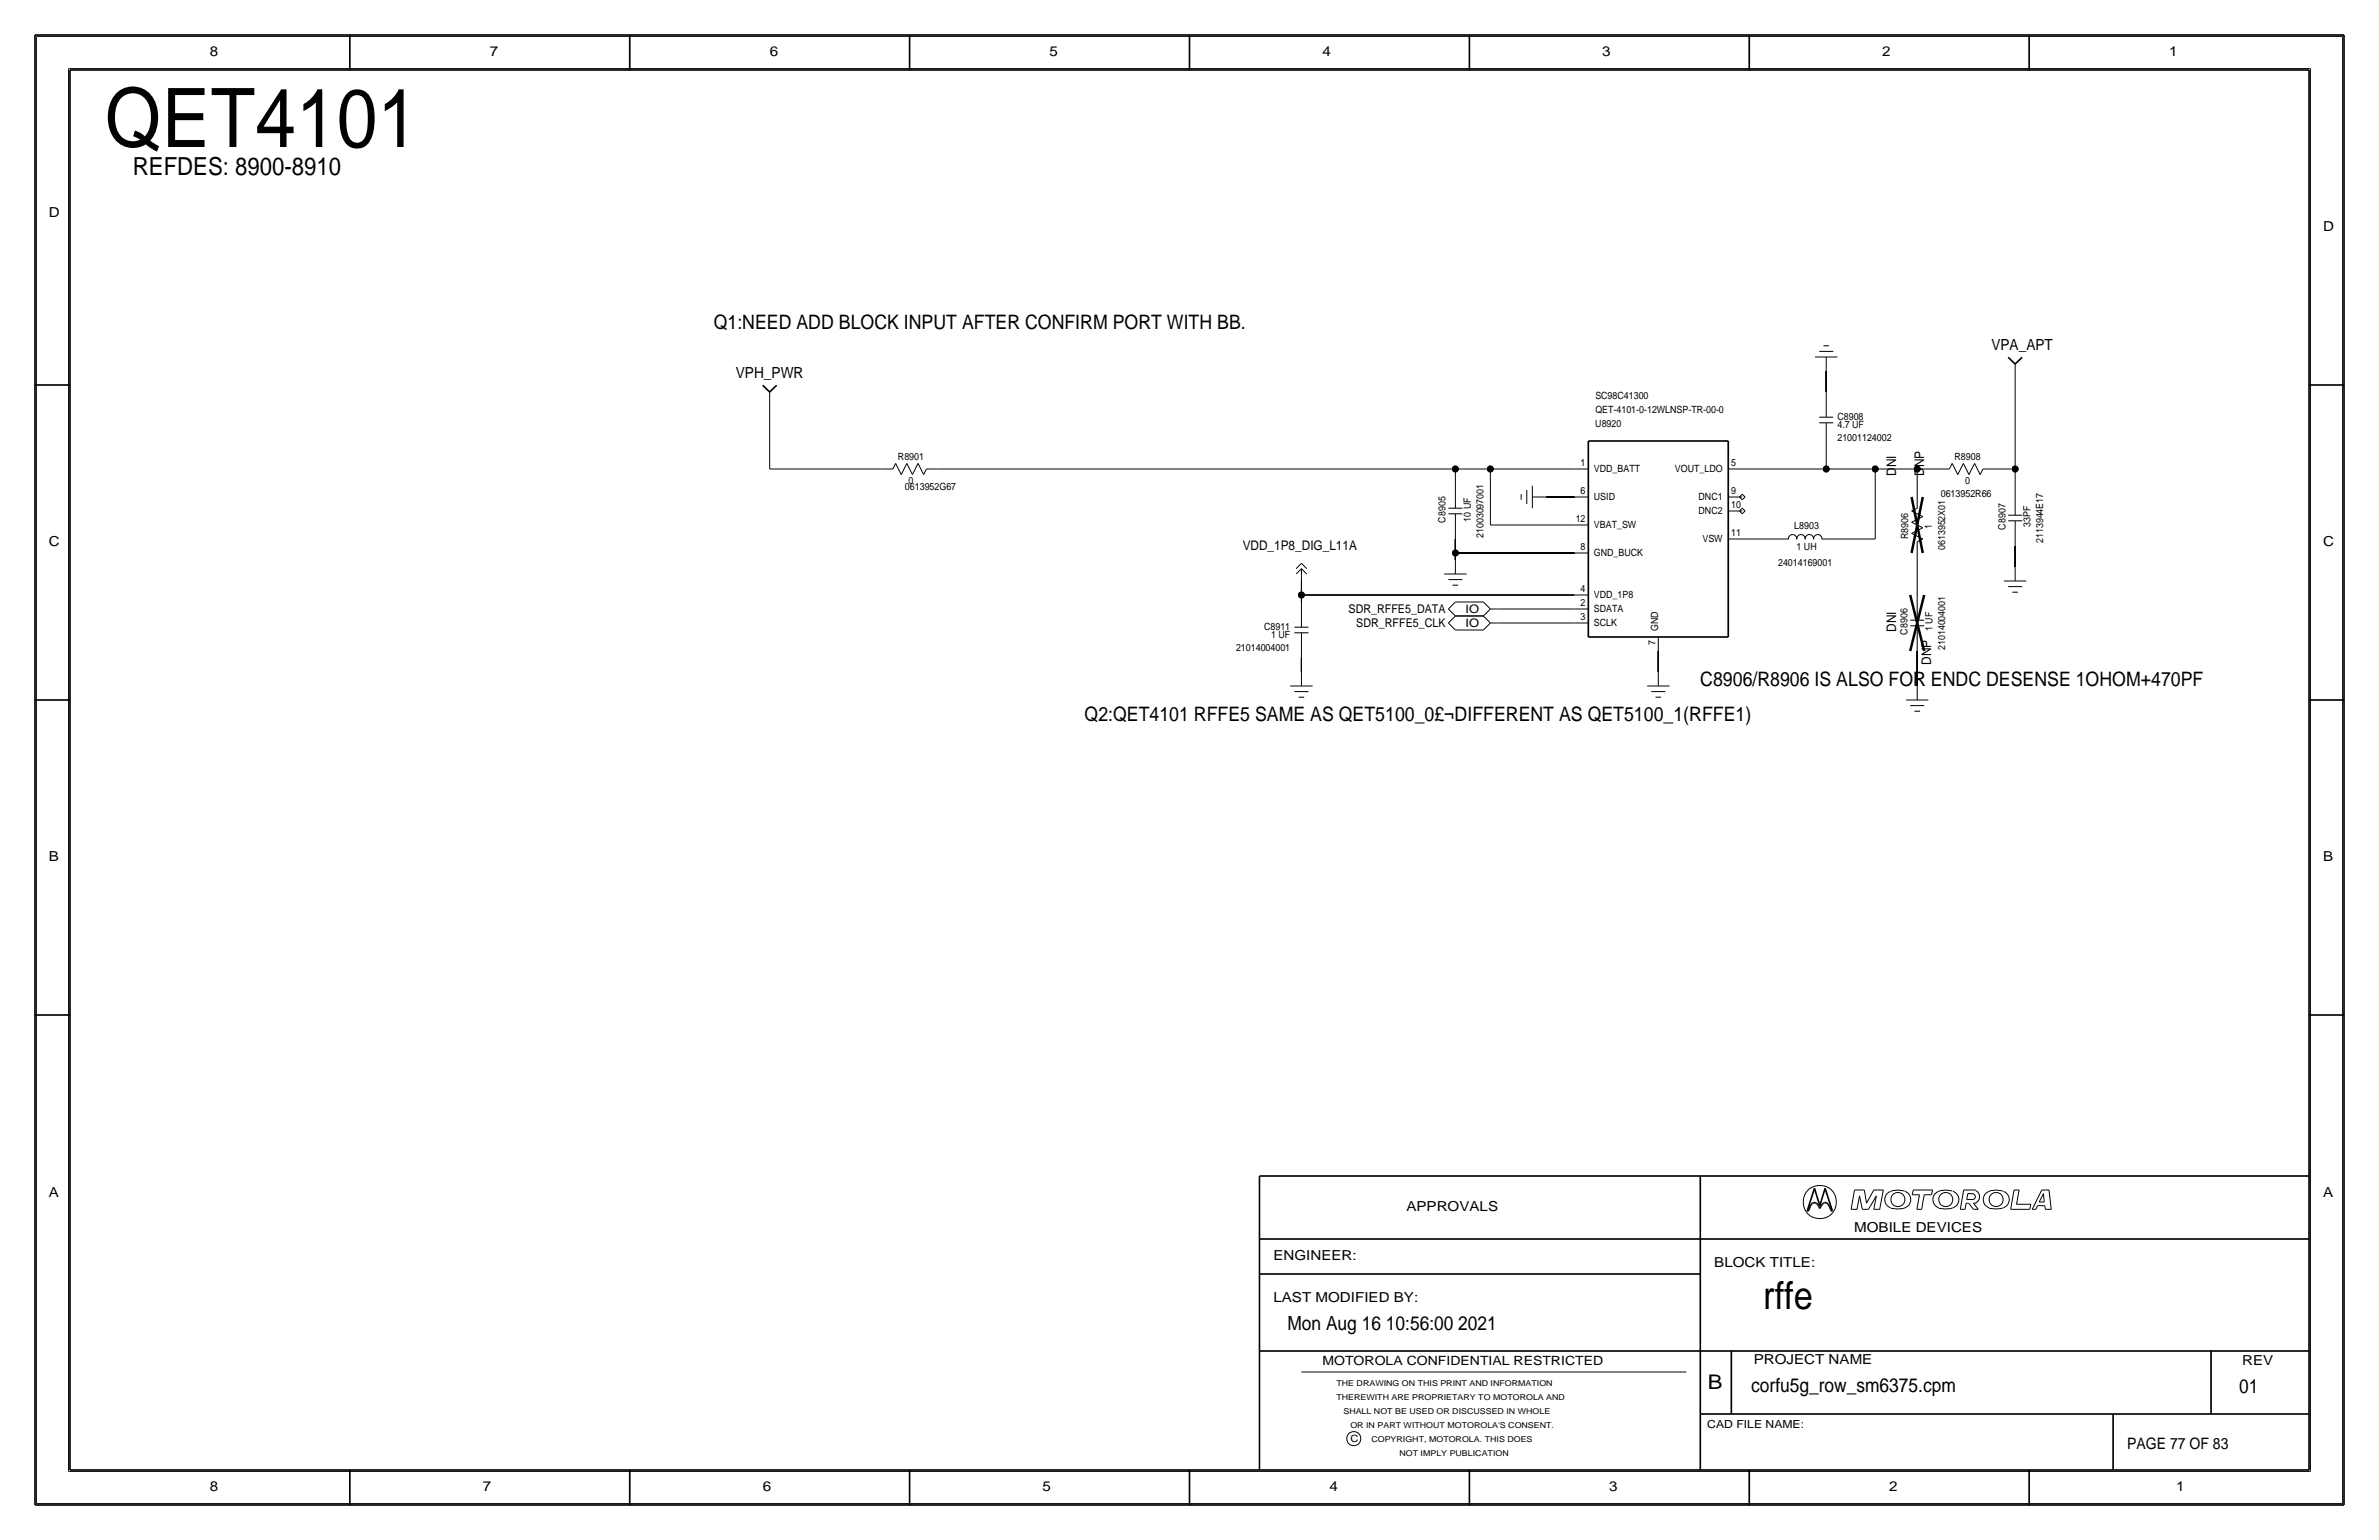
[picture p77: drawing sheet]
<svg xmlns="http://www.w3.org/2000/svg" width="432mm" height="279mm" viewBox="0 0 432 279" stroke-linecap="round" stroke-linejoin="round" font-family="sans-serif">
<defs><g id="words">
<text font-size="14.9" x="19" y="26.7">QET4101</text>
<text font-size="7" x="320" y="237.5">rffe</text>
<text font-size="4.5" x="24.1" y="31.8">REFDES: 8900-8910</text>
<text font-size="3.7" x="310" y="252.1">B</text>
<g font-size="3.6">
<text x="129.5" y="59.7">Q1:NEED ADD BLOCK INPUT AFTER CONFIRM PORT WITH BB.</text>
<text x="308.6" y="124.5">C8906/R8906 IS ALSO FOR ENDC DESENSE 1OHOM+470PF</text>
<text x="196.9" y="130.8">Q2:QET4101 RFFE5 SAME AS QET5100_0£¬DIFFERENT AS QET5100_1(RFFE1)</text>
</g>
<g font-size="3.5">
<text x="233.7" y="241.3">Mon Aug 16 10:56:00 2021</text>
<text x="317.9" y="252.6">corfu5g_row_sm6375.cpm</text>
<text x="406.4" y="252.7">01</text>
</g>
<text font-size="2.9" x="386.1" y="262.9">PAGE 77 OF 83</text>
<g font-size="2.8">
<text x="361.4" y="63.5">VPA_APT</text>
<text x="133.6" y="68.6">VPH_PWR</text>
</g>
<g font-size="2.5">
<text x="38.1" y="10.2">8</text>
<text x="88.9" y="10.2">7</text>
<text x="139.7" y="10.2">6</text>
<text x="190.5" y="10.2">5</text>
<text x="240" y="10.2">4</text>
<text x="290.8" y="10.2">3</text>
<text x="341.6" y="10.2">2</text>
<text x="393.7" y="10.2">1</text>
<text x="8.9" y="39.4">D</text>
<text x="421.6" y="41.9">D</text>
<text x="8.9" y="99.1">C</text>
<text x="421.6" y="99.1">C</text>
<text x="8.9" y="156.2">B</text>
<text x="421.6" y="156.2">B</text>
<text x="8.9" y="217.2">A</text>
<text x="255.3" y="219.7">APPROVALS</text>
<text x="421.6" y="217.2">A</text>
<text x="336.5" y="223.5">MOBILE DEVICES</text>
<text x="231.1" y="228.6">ENGINEER:</text>
<text x="311.1" y="229.9">BLOCK TITLE:</text>
<text x="231.1" y="236.2">LAST MODIFIED BY:</text>
<text x="318.3" y="247.5">PROJECT NAME</text>
<text x="407" y="247.6">REV</text>
<text x="38.1" y="270.5">8</text>
<text x="87.6" y="270.5">7</text>
<text x="138.4" y="270.5">6</text>
<text x="189.2" y="270.5">5</text>
<text x="241.3" y="270.5">4</text>
<text x="292.1" y="270.5">3</text>
<text x="342.9" y="270.5">2</text>
<text x="395" y="270.5">1</text>
</g>
<g font-size="2.4">
<text x="344.2" y="86.4" transform="rotate(-90 344.2 86.4)">DNI</text>
<text x="349.2" y="86.4" transform="rotate(-90 349.2 86.4)">DNP</text>
<text x="225.6" y="99.8">VDD_1P8_DIG_L11A</text>
<text x="344.2" y="114.6" transform="rotate(-90 344.2 114.6)">DNI</text>
<text x="350.5" y="120.7" transform="rotate(-90 350.5 120.7)">DNP</text>
</g>
<text font-size="2.3" x="240" y="247.6">MOTOROLA CONFIDENTIAL RESTRICTED</text>
<g font-size="2.2">
<text x="244.8" y="111.3">SDR_RFFE5_DATA</text>
<text x="246.2" y="113.8">SDR_RFFE5_CLK</text>
</g>
<g font-size="2.1">
<text x="266" y="111.2">IO</text>
<text x="266" y="113.7">IO</text>
</g>
<text font-size="2" x="309.9" y="259.1">CAD FILE NAME:</text>
<g font-size="1.8">
<text x="289.6" y="77.5">U8920</text>
<text x="289.6" y="74.9">QET-4101-0-12WLNSP-TR-00-0</text>
<text x="289.6" y="72.4">SC98C41300</text>
<text x="333.5" y="76.2">C8908</text>
<text x="333.5" y="77.7">4.7 UF</text>
<text x="163" y="83.5">R8901</text>
<text x="333.5" y="80">21001124002</text>
<text x="354.8" y="83.5">R8908</text>
<text x="164.3" y="88.9">0613952G67</text>
<text x="164.9" y="87.7">0</text>
<text x="286.9" y="89.7">6</text>
<text x="286.9" y="84.6">1</text>
<text x="289.3" y="85.7">VDD_BATT</text>
<text x="304" y="85.6">VOUT_LDO</text>
<text x="314.2" y="84.6">5</text>
<text x="314.2" y="89.7">9</text>
<text x="356.7" y="87.7">0</text>
<text x="262.4" y="94.8" transform="rotate(-90 262.4 94.8)">C8905</text>
<text x="267" y="94.6" transform="rotate(-90 267 94.6)">10 UF</text>
<text x="286" y="94.7">12</text>
<text x="289.3" y="90.8">USID</text>
<text x="289.3" y="95.9">VBAT_SW</text>
<text x="308.3" y="90.7">DNC1</text>
<text x="308.3" y="93.2">DNC2</text>
<text x="314.2" y="92.2">10</text>
<text x="350.6" y="96" transform="rotate(-90 350.6 96)">1</text>
<text x="352.3" y="90.2">0613952R66</text>
<text x="368.6" y="95.6" transform="rotate(-90 368.6 95.6)">33PF</text>
<text x="269.2" y="97.6" transform="rotate(-90 269.2 97.6)">21003097001</text>
<text x="286.9" y="99.8">8</text>
<text x="289.3" y="100.9">GND_BUCK</text>
<text x="309" y="98.3">VSW</text>
<text x="314.2" y="97.3">11</text>
<text x="325.7" y="96.1">L8903</text>
<text x="326.1" y="99.8">1 UH</text>
<text x="346.4" y="97.9" transform="rotate(-90 346.4 97.9)">R8906</text>
<text x="353.1" y="99.8" transform="rotate(-90 353.1 99.8)">0613952X01</text>
<text x="364" y="96.1" transform="rotate(-90 364 96.1)">C8907</text>
<text x="370.8" y="98.5" transform="rotate(-90 370.8 98.5)">2113944E17</text>
<text x="286.9" y="107.4">4</text>
<text x="322.7" y="102.6">24014169001</text>
<text x="286.9" y="112.5">3</text>
<text x="286.9" y="110">2</text>
<text x="289.3" y="113.6">SCLK</text>
<text x="289.3" y="108.6">VDD_1P8</text>
<text x="289.3" y="111.1">SDATA</text>
<text x="224.3" y="118.1">21014004001</text>
<text x="229.4" y="114.3">C8911</text>
<text x="230.7" y="115.8">1 UF</text>
<text x="300.5" y="117" transform="rotate(-90 300.5 117)">7</text>
<text x="301" y="114.6" transform="rotate(-90 301 114.6)">GND</text>
<text x="346.2" y="115.1" transform="rotate(-90 346.2 115.1)">C8906</text>
<text x="350.8" y="114.5" transform="rotate(-90 350.8 114.5)">1 UF</text>
<text x="353.1" y="118" transform="rotate(-90 353.1 118)">21014004001</text>
<text x="245.1" y="261.6">C</text>
</g>
<g font-size="1.5">
<text x="242.6" y="251.5">THE DRAWING ON THIS PRINT AND INFORMATION</text>
<text x="242.6" y="254">THEREWITH ARE PROPRIETARY TO MOTOROLA AND</text>
<text x="243.8" y="256.5">SHALL NOT BE USED OR DISCUSSED IN WHOLE</text>
<text x="245.1" y="259.1">OR IN PART WITHOUT MOTOROLA'S CONSENT.</text>
<text x="248.9" y="261.6">COPYRIGHT, MOTOROLA. THIS DOES</text>
<text x="254" y="264.2">NOT IMPLY PUBLICATION</text>
</g>
</g></defs>
<!-- layer: Nets -->
<g fill="none" stroke="#000" stroke-width=".18">
<path d="M139.7 73.7v11.4zM331.5 67.3v3.8zM365.8 68.6v16.5zM139.7 85.1h20.3zM170.2 85.1h94zM264.2 97.8v2.5zM264.2 85.1v2.5zM264.2 85.1h6.3zM270.5 85.1v10.1zM270.5 85.1h15.2zM270.5 95.2h15.3zM280.7 90.2h5z"/>
<path d="M316.2 85.1h15.3zM316.2 97.8h6.4zM331.5 81.3v3.8zM331.5 85.1h8.9zM332.7 97.8h7.7zM340.4 85.1v12.7zM340.4 85.1h7.6zM348 85.1v5.1zM348 85.1h3.8zM361.9 85.1h3.9zM365.8 99.1v3.8zM365.8 85.1v3.8z"/>
<path d="M236.2 119.4v2.5zM236.2 108v1.2zM236.2 105.4v2.5zM236.2 107.9h49.6zM264.2 100.3v1.3zM264.2 100.3h21.6zM271.8 110.5h14zM271.8 113h14zM301 118.1v3.8zM348 118.1v6.4zM348 100.3v7.6z"/>
</g>
<g fill="#000" stroke="#000" stroke-width=".18">
<circle cx="264.2" cy="85.1" r=".56"/>
<circle cx="270.5" cy="85.1" r=".56"/>
<circle cx="331.5" cy="85.1" r=".56"/>
<circle cx="340.4" cy="85.1" r=".56"/>
<circle cx="348" cy="85.1" r=".56"/>
<circle cx="365.8" cy="85.1" r=".56"/>
<circle cx="236.2" cy="107.9" r=".56"/>
<circle cx="264.2" cy="100.3" r=".56"/>
</g>
<!-- layer: Components -->
<g fill="none" stroke="#000" stroke-width=".18">
<path d="M139.7 71.1v2.6zM329.4 64.8h4.1zM330.2 76.7h2.5zM330.2 63.8h2.5zM330.2 75.7h2.5zM331 62.7h1zM331.5 64.8v2.5zM331.5 76.7v4.6zM331.5 71.1v4.6zM365.8 66v2.6zM160 85.1h2.1zM162.6 84.1l-.5 1z"/>
<path d="M162.6 84.1l1 2zM164.6 84.1l-1 2zM164.6 84.1l1 2zM166.6 84.1l-1 2zM166.6 84.1l1 2zM168.1 85.1l-.5 1zM168.1 85.1h2.1zM262.9 93.2h2.5zM262.9 92.2h2.5zM264.2 93.2v4.6zM264.2 87.6v4.6zM276.1 89.7v1z"/>
<path d="M277.1 88.9v2.5zM278.1 90.2h2.6zM278.1 88.1v4.1zM285.8 95.2h2.5zM285.8 90.2h2.5zM285.8 85.1h2.5zM313.7 97.8h2.5zM313.7 92.7h2.5zM313.7 90.2h2.5zM313.7 85.1h2.5zM315.7 92.7l.5-.5zM315.7 90.2l.5-.5z"/>
<path d="M315.7 92.7l.5 .5zM315.7 90.2l.5 .5zM316.2 92.2l.5 .5zM316.2 89.7l.5 .5zM316.7 92.7l-.5 .5zM316.7 90.2l-.5 .5zM322.6 97.8h2zM324.6 97.8a.75 .75 0 0 1 .7-.8 .75 .75 0 0 1 .8 .8M326.1 97.8a.75 .75 0 0 1 .8-.8 .75 .75 0 0 1 .7 .8M327.7 97.8a.75 .75 0 0 1 .7-.8 .75 .75 0 0 1 .7 .8M329.2 97.8a.75 .75 0 0 1 .7-.8 .75 .75 0 0 1 .8 .8M330.7 97.8h2z"/>
<path d="M347 92.7l1-.5zM347 94.7l2-1zM347 94.7l2 1.1zM347 96.8l2 1zM347 92.7l2 1zM347 96.8l2-1zM348 98.3v2zM348 90.2v2zM348 98.3l1-.5zM351.8 85.1h2zM354.3 84.1l-.5 1zM354.3 84.1l1 2z"/>
<path d="M356.4 84.1l-1.1 2zM356.4 84.1l1 2zM358.4 84.1l-1 2zM358.4 84.1l1 2zM359.9 85.1l-.5 1zM359.9 85.1h2zM364.5 94.5h2.5zM364.5 93.5h2.5zM365.8 94.5v4.6zM365.8 88.9v4.6zM234.9 113.8h2.6zM235 114.8h2.5z"/>
<path d="M236.2 102.2l-.9 1zM236.2 103.2v2.2zM236.2 103.2l-.9 .9zM236.2 114.8v4.6zM236.2 109.2v4.6zM236.2 102.2l1 1zM236.2 103.2l1 .9zM262.1 104.1h4.1zM262.9 110.5l1.3 1.3zM262.9 113l1.3 1.3zM262.9 105.2h2.5zM263.7 106.2h1z"/>
<path d="M264.2 101.6v2.5zM264.2 109.2l-1.3 1.3zM264.2 111.8l-1.3 1.2zM264.2 111.8h5zM264.2 109.2h5zM264.2 114.3h5zM269.2 109.2l1.3 1.3zM269.2 111.8l1.3 1.2zM270.5 110.5h1.3zM270.5 110.5l-1.3 1.3zM270.5 113h1.3zM270.5 113l-1.3 1.3z"/>
<path d="M285.8 100.3h2.5zM285.8 107.9h2.5zM285.8 113h2.5zM285.8 110.5h2.5zM301 115.6v2.5zM346.7 113.5h2.5zM346.7 112.5h2.5zM348 113.5v4.6zM348 107.9v4.6zM363.7 105.4h4.1zM364.5 106.4h2.5zM365.3 107.4h1z"/>
<path d="M365.8 102.9v2.5zM234.2 124.5h4.1zM235 125.5h2.5zM235.7 126.5h1zM236.2 121.9v2.6zM299 124.5h4zM299.7 125.5h2.6zM300.5 126.5h1zM301 121.9v2.6zM345.9 127h4.1zM346.7 128h2.5zM347.5 129h1z"/>
<path d="M348 124.5v2.5z"/>
</g>
<path d="M347 90.2l2 10.1zM349 90.2l-2 10.1zM346.7 107.9l2.5 10.2zM349.2 107.9l-2.5 10.2z" fill="none" stroke="#000" stroke-width=".45"/>
<path d="M138.4 69.9l1.3 1.2zM139.7 71.1l1.3-1.2zM364.5 64.8l1.3 1.2zM365.8 66l1.2-1.2zM288.3 80h25.4zM288.3 80v35.6zM313.7 80v35.6zM288.3 115.6h25.4z" fill="none" stroke="#000" stroke-width=".3"/>
<!-- layer: Page Border and Title Block -->
<g fill="none" stroke="#000" stroke-width=".3">
<path d="M6.3 6.4v266.7zM6.4 6.4h419zM12.7 12.7h406.4zM12.7 12.7v254zM63.5 6.4v6.3zM114.3 6.4v6.3zM165.1 6.4v6.3zM215.9 6.3v6.4zM266.7 6.4v6.3zM317.5 6.4v6.3zM368.3 6.4v6.3zM419.1 12.7v254z"/>
<path d="M425.4 6.4v266.7zM6.3 69.8h6.4zM419.1 69.8h6.3zM6.3 127h6.4zM419.1 127h6.3zM6.3 184.1h6.4zM419.1 184.1h6.3zM228.6 213.4v53.3zM228.6 213.4h190.5zM308.6 213.4v53.3zM328 219.7h.2zM328.4 219.4l-.2 .3z"/>
<path d="M328.6 218.8l-.2 .6zM328.8 218.5l-.2 .3zM329 218.3l.2-.1zM329 218.3l-.2 .2zM329.2 218.2h.2zM329.3 215.6l-1.3 4.1zM329.3 215.6l1 3.1zM329.4 218.2l.2 .1zM329.6 218.3l.3 .2zM329.9 218.5l.2 .3zM330.1 218.8l.2 .5zM330.5 218.8l-.2 .5z"/>
<path d="M330.8 218.5l-.3 .3zM331 218.3l-.2 .2zM331 218.3l.2-.1zM331.2 218.2h.2zM331.3 215.6l1.3 4.1zM331.3 215.6l-1 3.1zM331.4 218.2l.2 .1zM331.6 218.3l.2 .2zM331.8 218.5l.2 .3zM332 218.8l.3 .6zM332.3 219.4l.1 .3zM332.4 219.7h.2z"/>
<path d="M228.6 231.1h80zM228.6 224.8h190.5zM228.6 245.1h190.5zM308.6 256.5h110.5zM314.2 245.1v11.4zM383.5 256.5v10.2zM401.3 245.1v11.4zM6.4 273h419zM12.7 266.7h406.4zM63.5 266.7v6.4zM114.3 266.7v6.4zM165.1 266.7v6.4z"/>
<path d="M215.9 266.7v6.3zM266.7 266.7v6.4zM317.5 266.7v6.4zM368.3 266.7v6.4z"/>
</g>
<g fill="none" stroke="#000" stroke-width=".18">
<path d="M6.6 6.6h418.6zM6.6 6.6v266.2zM12.4 12.4v254.6zM12.4 12.4h407zM419.4 12.4v254.6zM425.2 6.6v266.2zM336 219.4h1.1zM336.6 215.9h1.8zM336.6 215.9l-.6 3.5zM337.5 217l-.4 2.4zM337.5 217l.5 2.4zM338 219.4h1.1z"/>
<path d="M338.4 215.9l.4 2.4zM340.1 219.4h1.1zM340.1 215.9h1.7zM340.1 215.9l-1.3 2.4zM340.6 217l-1.5 2.4zM340.6 217l-.5 2.4zM341.8 215.9l-.6 3.5zM343.1 216.2a1.6 1.6 0 0 0-1 1.5 1.6 1.6 0 0 0 1.1 1.5M345.7 216.1h-.2a4 4 0 0 0-2.3 .1M345.7 216.2a1.59 1.59 0 0 1 1.1 1.5 1.59 1.59 0 0 1-1.1 1.5 5.1 5.1 0 0 1-2.5 0M347.1 216.8h1.3zM347.3 215.9l-.2 .9z"/>
<path d="M347.3 215.9h3.5zM347.9 219.4h.9zM348.4 216.8l-.5 2.6zM349.2 216.8l-.4 2.6zM349.2 216.8h1.4zM350.8 215.9l-.2 .9zM354.4 216.1a3.1 3.1 0 0 0-3.3 .7 1.62 1.62 0 0 0 .8 2.4M354.4 219.2a5.1 5.1 0 0 1-2.5 0M354.5 216.2a1.59 1.59 0 0 1 1 1.5 1.59 1.59 0 0 1-1 1.5M355.8 219.4h.9zM356.4 215.9h2.2zM356.4 215.9l-.6 3.5z"/>
<path d="M356.9 218.3l-.2 1.1zM356.9 218.3h.4zM357 217.6h1.2zM357.2 216.6l-.2 1zM357.2 216.6h1zM357.3 218.3l.9 1.1zM358.1 216.7a.5 .5 0 0 1 .4 .4 .5 .5 0 0 1-.4 .5M358.2 218.3l.9 1.1zM358.2 218.3h.4zM358.2 219.4h.9zM358.5 216a1.24 1.24 0 0 1 .8 1.1 1.24 1.24 0 0 1-.8 1.2M363.5 216.1a3.1 3.1 0 0 0-3.3 .7 1.62 1.62 0 0 0 .8 2.4"/>
<path d="M363.6 219.2a5.1 5.1 0 0 1-2.6 0M363.6 216.2a1.59 1.59 0 0 1 1.1 1.5 1.59 1.59 0 0 1-1.1 1.5M364.9 219.4h3.5zM365.6 215.9l-.7 3.5zM365.6 215.9h.9zM366 218.5h2.6zM366.5 215.9l-.5 2.6zM368.6 218.5l-.2 .9zM368.9 219.4h.6zM369.8 218.7h1.3zM369.8 218.7l-.3 .7zM370.1 218.1h.9z"/>
<path d="M370.6 215.9l-1.7 3.5zM370.6 215.9h1.3zM370.9 216.6l-.8 1.5zM370.9 216.6l.1 1.5zM371.1 218.7l.1 .7zM371.2 219.4h1.1zM371.9 215.9l.4 3.5zM236.2 248.9h69.9zM6.6 272.8h418.6zM12.4 267h407z"/>
<circle cx="330.3" cy="218.1" r="3"/>
<circle cx="344.5" cy="217.6" r="1.28"/>
<circle cx="353.2" cy="217.6" r="1.28"/>
<circle cx="362.3" cy="217.6" r="1.28"/>
<circle cx="245.7" cy="261" r="1.28"/>
</g>
<use href="#words"/>
</svg>
